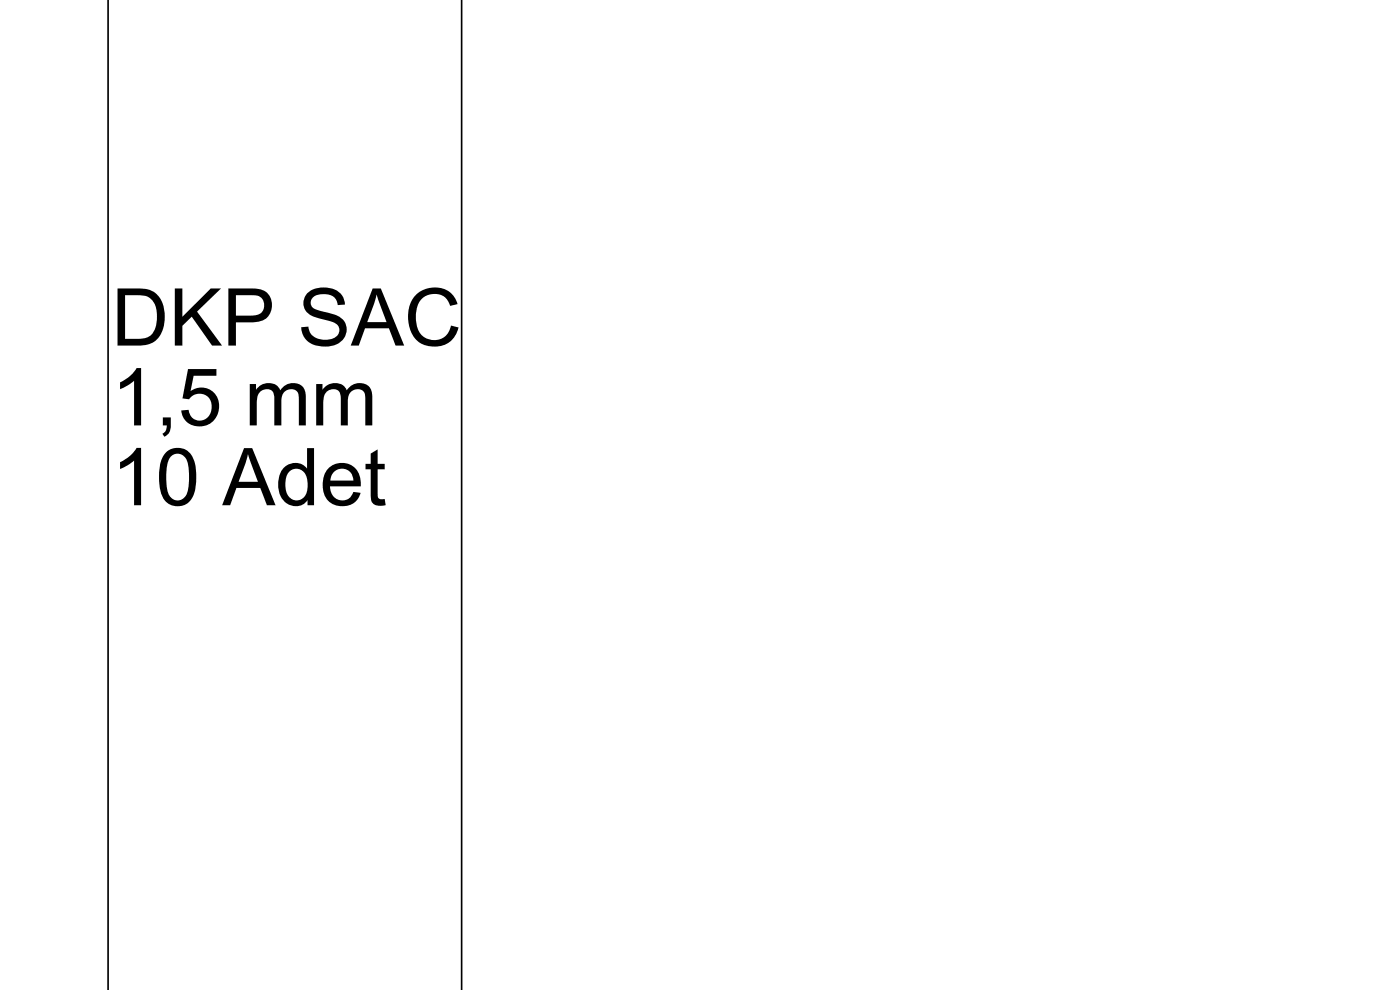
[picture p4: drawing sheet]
<svg xmlns="http://www.w3.org/2000/svg" width="297mm" height="210mm" viewBox="0 0 297 210" stroke-linecap="round" stroke-linejoin="round" font-family="sans-serif">
<defs><g id="words">
<g font-size="16.9">
<text x="23.6" y="73.3">DKP SAC</text>
<text x="23.6" y="90.2">1,5 mm</text>
<text x="23.6" y="107.2">10 Adet</text>
</g>
</g></defs>
<path d="M22.9 0v210.1M97.9 -.1v210.2" fill="none" stroke="#000" stroke-width=".35"/>
<use href="#words"/>
</svg>
